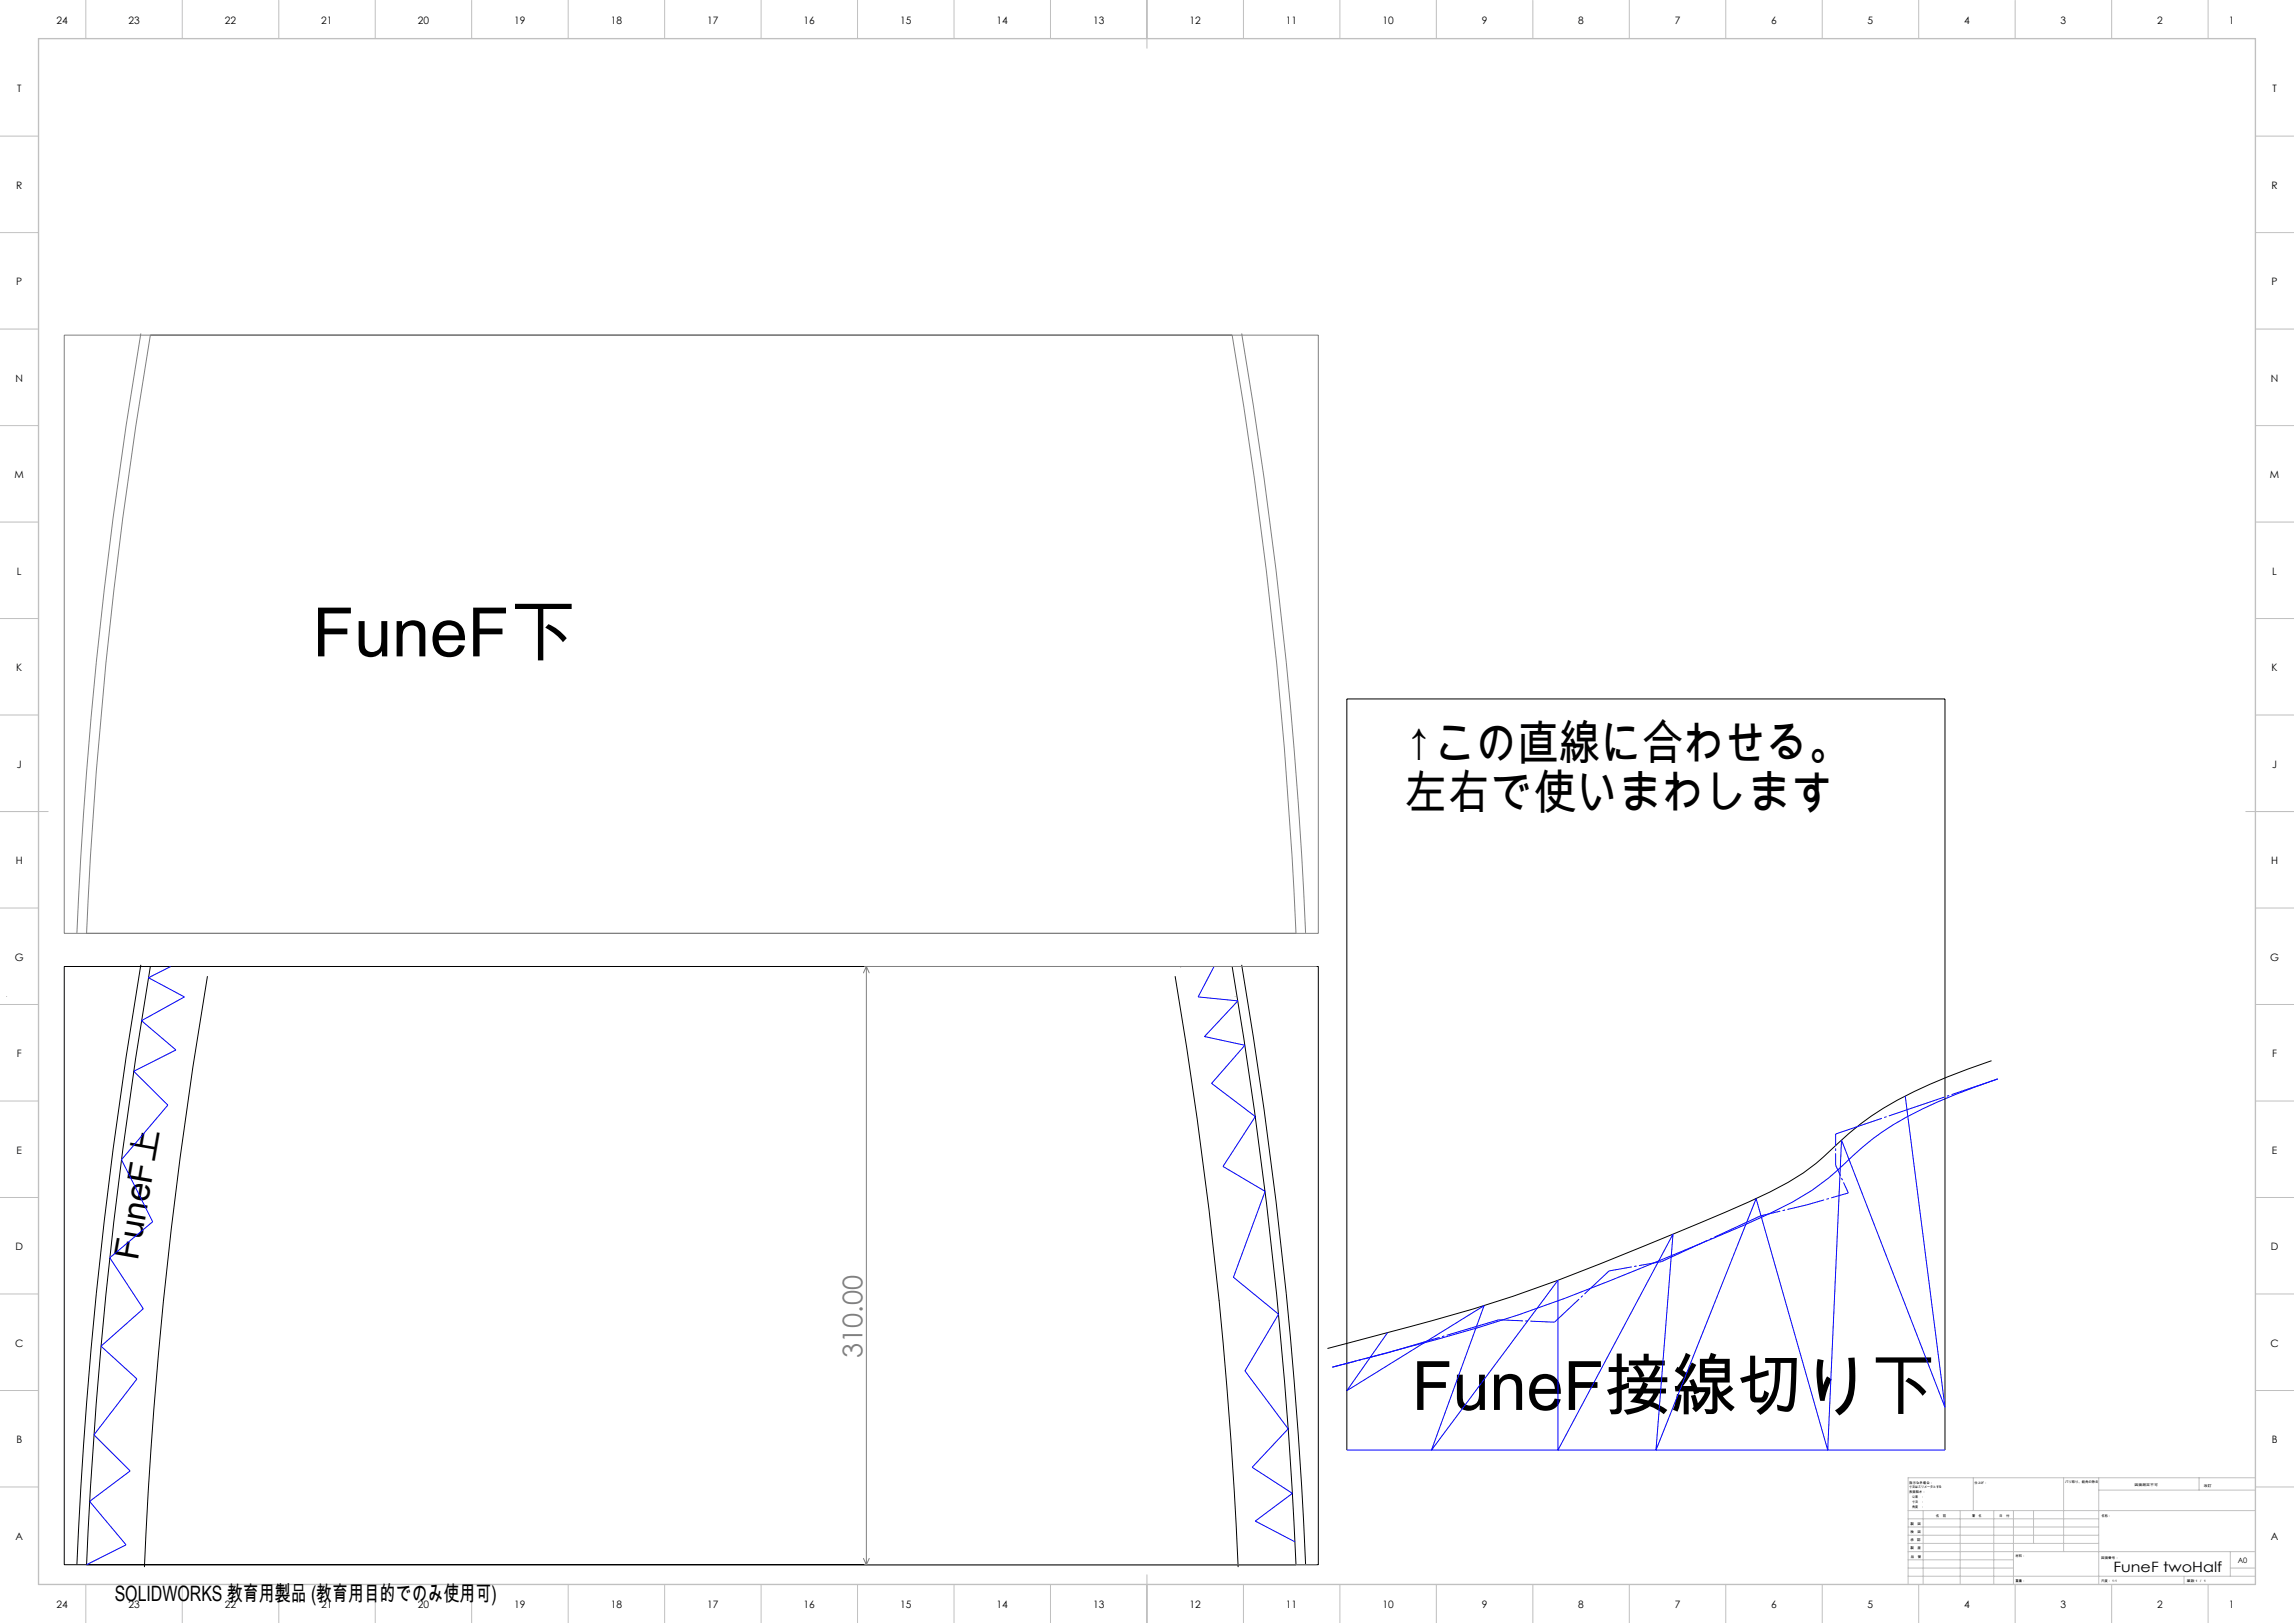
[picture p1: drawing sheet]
<svg xmlns="http://www.w3.org/2000/svg" width="1189mm" height="841mm" viewBox="0 0 1189 841" stroke-linecap="round" stroke-linejoin="round" font-family="sans-serif">
<defs><g id="words">
<g font-size="35.3">
<text x="162" y="340">FuneF下</text>
<text x="732" y="731">FuneF接線切り下</text>
</g>
<g font-size="24.7">
<text x="728" y="394">↑この直線に合わせる。</text>
<text x="728" y="419">左右で使いまわします</text>
</g>
<text font-size="17.6" x="71" y="653" transform="rotate(-80 71 653)">FuneF上</text>
<text font-size="14.1" fill="#808080" x="447" y="704" transform="rotate(-90 447 704)">310.00</text>
<text font-size="11" x="59" y="830">SOLIDWORKS 教育用製品 (教育用目的でのみ使用可)</text>
<text font-size="7.4" x="1095" y="815">FuneF twoHalf</text>
<g font-size="5.3">
<text x="29" y="12">24</text>
<text x="67" y="12">23</text>
<text x="117" y="12">22</text>
<text x="167" y="12">21</text>
<text x="217" y="12">20</text>
<text x="267" y="12">19</text>
<text x="317" y="12">18</text>
<text x="367" y="12">17</text>
<text x="417" y="12">16</text>
<text x="467" y="12">15</text>
<text x="517" y="12">14</text>
<text x="567" y="12">13</text>
<text x="617" y="12">12</text>
<text x="667" y="12">11</text>
<text x="717" y="12">10</text>
<text x="768" y="12">9</text>
<text x="818" y="12">8</text>
<text x="868" y="12">7</text>
<text x="918" y="12">6</text>
<text x="968" y="12">5</text>
<text x="1018" y="12">4</text>
<text x="1068" y="12">3</text>
<text x="1118" y="12">2</text>
<text x="1155" y="12">1</text>
<text x="9" y="48">T</text>
<text x="1178" y="48">T</text>
<text x="8" y="98">R</text>
<text x="1177" y="98">R</text>
<text x="8" y="148">P</text>
<text x="1177" y="148">P</text>
<text x="8" y="198">N</text>
<text x="1177" y="198">N</text>
<text x="8" y="248">M</text>
<text x="1177" y="248">M</text>
<text x="9" y="298">L</text>
<text x="1178" y="298">L</text>
<text x="8" y="348">K</text>
<text x="1177" y="348">K</text>
<text x="9" y="398">J</text>
<text x="1178" y="398">J</text>
<text x="8" y="448">H</text>
<text x="1177" y="448">H</text>
<text x="8" y="498">G</text>
<text x="1177" y="498">G</text>
<text x="9" y="548">F</text>
<text x="1178" y="548">F</text>
<text x="9" y="598">E</text>
<text x="1178" y="598">E</text>
<text x="8" y="648">D</text>
<text x="1177" y="648">D</text>
<text x="8" y="698">C</text>
<text x="1177" y="698">C</text>
<text x="8" y="748">B</text>
<text x="1177" y="748">B</text>
<text x="8" y="798">A</text>
<text x="1177" y="798">A</text>
<text x="29" y="833">24</text>
<text x="67" y="833">23</text>
<text x="117" y="833">22</text>
<text x="167" y="833">21</text>
<text x="217" y="833">20</text>
<text x="267" y="833">19</text>
<text x="317" y="833">18</text>
<text x="367" y="833">17</text>
<text x="417" y="833">16</text>
<text x="467" y="833">15</text>
<text x="517" y="833">14</text>
<text x="567" y="833">13</text>
<text x="617" y="833">12</text>
<text x="667" y="833">11</text>
<text x="717" y="833">10</text>
<text x="768" y="833">9</text>
<text x="818" y="833">8</text>
<text x="868" y="833">7</text>
<text x="918" y="833">6</text>
<text x="968" y="833">5</text>
<text x="1018" y="833">4</text>
<text x="1068" y="833">3</text>
<text x="1118" y="833">2</text>
<text x="1155" y="833">1</text>
</g>
<text font-size="3.9" x="1160" y="810">A0</text>
<g font-size="1.7">
<text x="990" y="769">指示なき場合：</text>
<text x="990" y="771">寸法はミリメータとする</text>
<text x="990" y="774">表面粗さ：</text>
<text x="1023" y="769">仕上げ：</text>
<text x="1070" y="769">バリ取り、鋭角の除去</text>
<text x="1106" y="770">図面測定不可</text>
<text x="1142" y="770">改訂</text>
<text x="990" y="776">公差　：</text>
<text x="990" y="779">寸法　：</text>
<text x="990" y="781">角度　：</text>
<text x="990" y="790">製　図</text>
<text x="1003" y="786">名　前</text>
<text x="1019" y="786">署　名</text>
<text x="1036" y="786">日　付</text>
<text x="1089" y="786">名称：</text>
<text x="990" y="794">検　図</text>
<text x="990" y="799">承　認</text>
<text x="990" y="803">製　産</text>
<text x="990" y="807">品　管</text>
<text x="1045" y="807">材料：</text>
<text x="1089" y="808">図面番号：</text>
<text x="1045" y="820">重量：</text>
<text x="1089" y="820">尺度： 1:1</text>
<text x="1133" y="820">葉数 1 ／ 1</text>
</g>
</g></defs>
<path d="M73 500a2556 2556 0 0 0-23 170M644 500a2560 2560 0 0 1 23 170M33 501h650v310h-650zM78 501a2467 2467 0 0 0-33 310M108 506a2437 2437 0 0 0-33 306M609 506a2433 2433 0 0 1 33 306M639 501a2459 2459 0 0 1 33 310M1032 550a231 231 0 0 0-67 32l-16 14a123 123 0 0 1-43 27l-39 17a930 930 0 0 1-136 48l-43 11M50 670l-7 79-3 62M667 670l6 73 4 68M698 751v-389h310v389" fill="none" stroke="#000" stroke-width=".52"/>
<path d="M89 501l-12 6 19 10-23 12 18 15-22 11 18 18-24 28 16 32-22 19 17 26-22 20 19 17-22 29 18 18-21 16 19 23-20 10M629 501l-8 16 21 2-18 18 21 5-17 19 23 18-17 25 22 13-17 45 24 19-18 29 23 30-19 20 21 14-19 14 20 11M1035 559a223 223 0 0 0-64 31l-11 9a133 133 0 0 1-43 30l-45 19a940 940 0 0 1-139 49l-42 11M987 568l21 161-54-138-7 160-37-130-52 130 9-112-59 112v-88l-66 88 27-74-71 44 21-30M698 751h310" fill="none" stroke="#00f" stroke-width=".52"/>
<g fill="none" stroke="#808080" stroke-width=".52">
<path d="M33 174h650v310h-650zM73 173a2474 2474 0 0 0-33 310M78 174a2467 2467 0 0 0-33 310M639 174a2459 2459 0 0 1 33 310M644 173a2464 2464 0 0 1 33 310M3 516h.1M448 501h234M449 501v310M449 501l2 3M449 501l-1 3M612 501h.1M640 516h.1"/>
<path d="M448 808l1 3M448 811h234M451 808l-2 3"/>
</g>
<path d="M691 708l28-7" fill="none" stroke="#00f" stroke-width=".52" stroke-dasharray="30.5 1.3 1.3 1.3" stroke-dashoffset="17.6" stroke-linecap="butt"/>
<path d="M719 701l58-17" fill="none" stroke="#00f" stroke-width=".52" stroke-dasharray="30.5 1.3 1.3 1.3" stroke-dashoffset="2.4" stroke-linecap="butt"/>
<path d="M777 684l29 1" fill="none" stroke="#00f" stroke-width=".52" stroke-dasharray="30.5 1.3 1.3 1.3" stroke-dashoffset="17.9" stroke-linecap="butt"/>
<path d="M806 685l28-26" fill="none" stroke="#00f" stroke-width=".52" stroke-dasharray="30.5 1.3 1.3 1.3" stroke-dashoffset="13" stroke-linecap="butt"/>
<path d="M834 659l27-5" fill="none" stroke="#00f" stroke-width=".52" stroke-dasharray="30.5 1.3 1.3 1.3" stroke-dashoffset="18.6" stroke-linecap="butt"/>
<path d="M861 654l52-24" fill="none" stroke="#00f" stroke-width=".52" stroke-dasharray="30.5 1.3 1.3 1.3" stroke-dashoffset="4.1" stroke-linecap="butt"/>
<path d="M913 630l24-6" fill="none" stroke="#00f" stroke-width=".52" stroke-dasharray="30.5 1.3 1.3 1.3" stroke-dashoffset="20" stroke-linecap="butt"/>
<path d="M937 624l21-6" fill="none" stroke="#00f" stroke-width=".52" stroke-dasharray="30.5 1.3 1.3 1.3" stroke-dashoffset="21.2" stroke-linecap="butt"/>
<path d="M958 618l-7-14" fill="none" stroke="#00f" stroke-width=".52" stroke-dasharray="30.5 1.3 1.3 1.3" stroke-dashoffset="24.5" stroke-linecap="butt"/>
<path d="M951 604v-16" fill="none" stroke="#00f" stroke-width=".52" stroke-dasharray="30.5 1.3 1.3 1.3" stroke-dashoffset="24.3" stroke-linecap="butt"/>
<path d="M951 588l84-29" fill="none" stroke="#00f" stroke-width=".52" stroke-dasharray="30.5 1.3 1.3 1.3" stroke-dashoffset="5.1" stroke-linecap="butt"/>
<g fill="none" stroke="#c0c0c0" stroke-width=".52">
<path d="M44 0v20M94 0v20M144 0v20M194 0v20M244 0v20M294 0v20M344 0v20M394 0v20M444 0v20M494 0v20M544 0v20M594 0v25"/>
<path d="M644 0v20M694 0v20M744 0v20M794 0v20M844 0v20M894 0v20M944 0v20M994 0v20M1044 0v20M1094 0v20M1144 0v20M0 71h20"/>
<path d="M1169 71h20M0 121h20M1169 121h20M0 171h20M1169 171h20M0 221h20M1169 221h20M0 271h20M1169 271h20M0 321h20M1169 321h20M0 371h20"/>
<path d="M1169 371h20M0 421h25M1164 421h25M0 471h20M1169 471h20M0 521h20M1169 521h20M0 571h20M1169 571h20M0 621h20M1169 621h20M0 671h20"/>
<path d="M1169 671h20M0 721h20M1169 721h20M0 771h20M1023 766v17M1070 766v38M1088 766v55M1088 772h81M1140 766v6M1169 766h-180v55M1169 771h20M989 783h180"/>
<path d="M989 800h99M989 796h99M989 791h99M989 787h99M997 783v38M1016 783v38M1033 783v38M1044 783v38M1054 783v17M594 816v25M989 817h180M989 813h55"/>
<path d="M989 808h55M989 804h180M1132 817v4M1156 813h13M1156 804v13M44 821v20M94 821v20M144 821v20M194 821v20M244 821v20M294 821v20M344 821v20"/>
<path d="M394 821v20M444 821v20M494 821v20M544 821v20M644 821v20M694 821v20M744 821v20M794 821v20M844 821v20M894 821v20M944 821v20M994 821v20"/>
<path d="M1044 821v20M1094 821v20M1144 821v20"/>
</g>
<path d="M20 20h1149v801h-1149z" fill="none" stroke="#c0c0c0" stroke-width=".7"/>
<use href="#words"/>
</svg>
